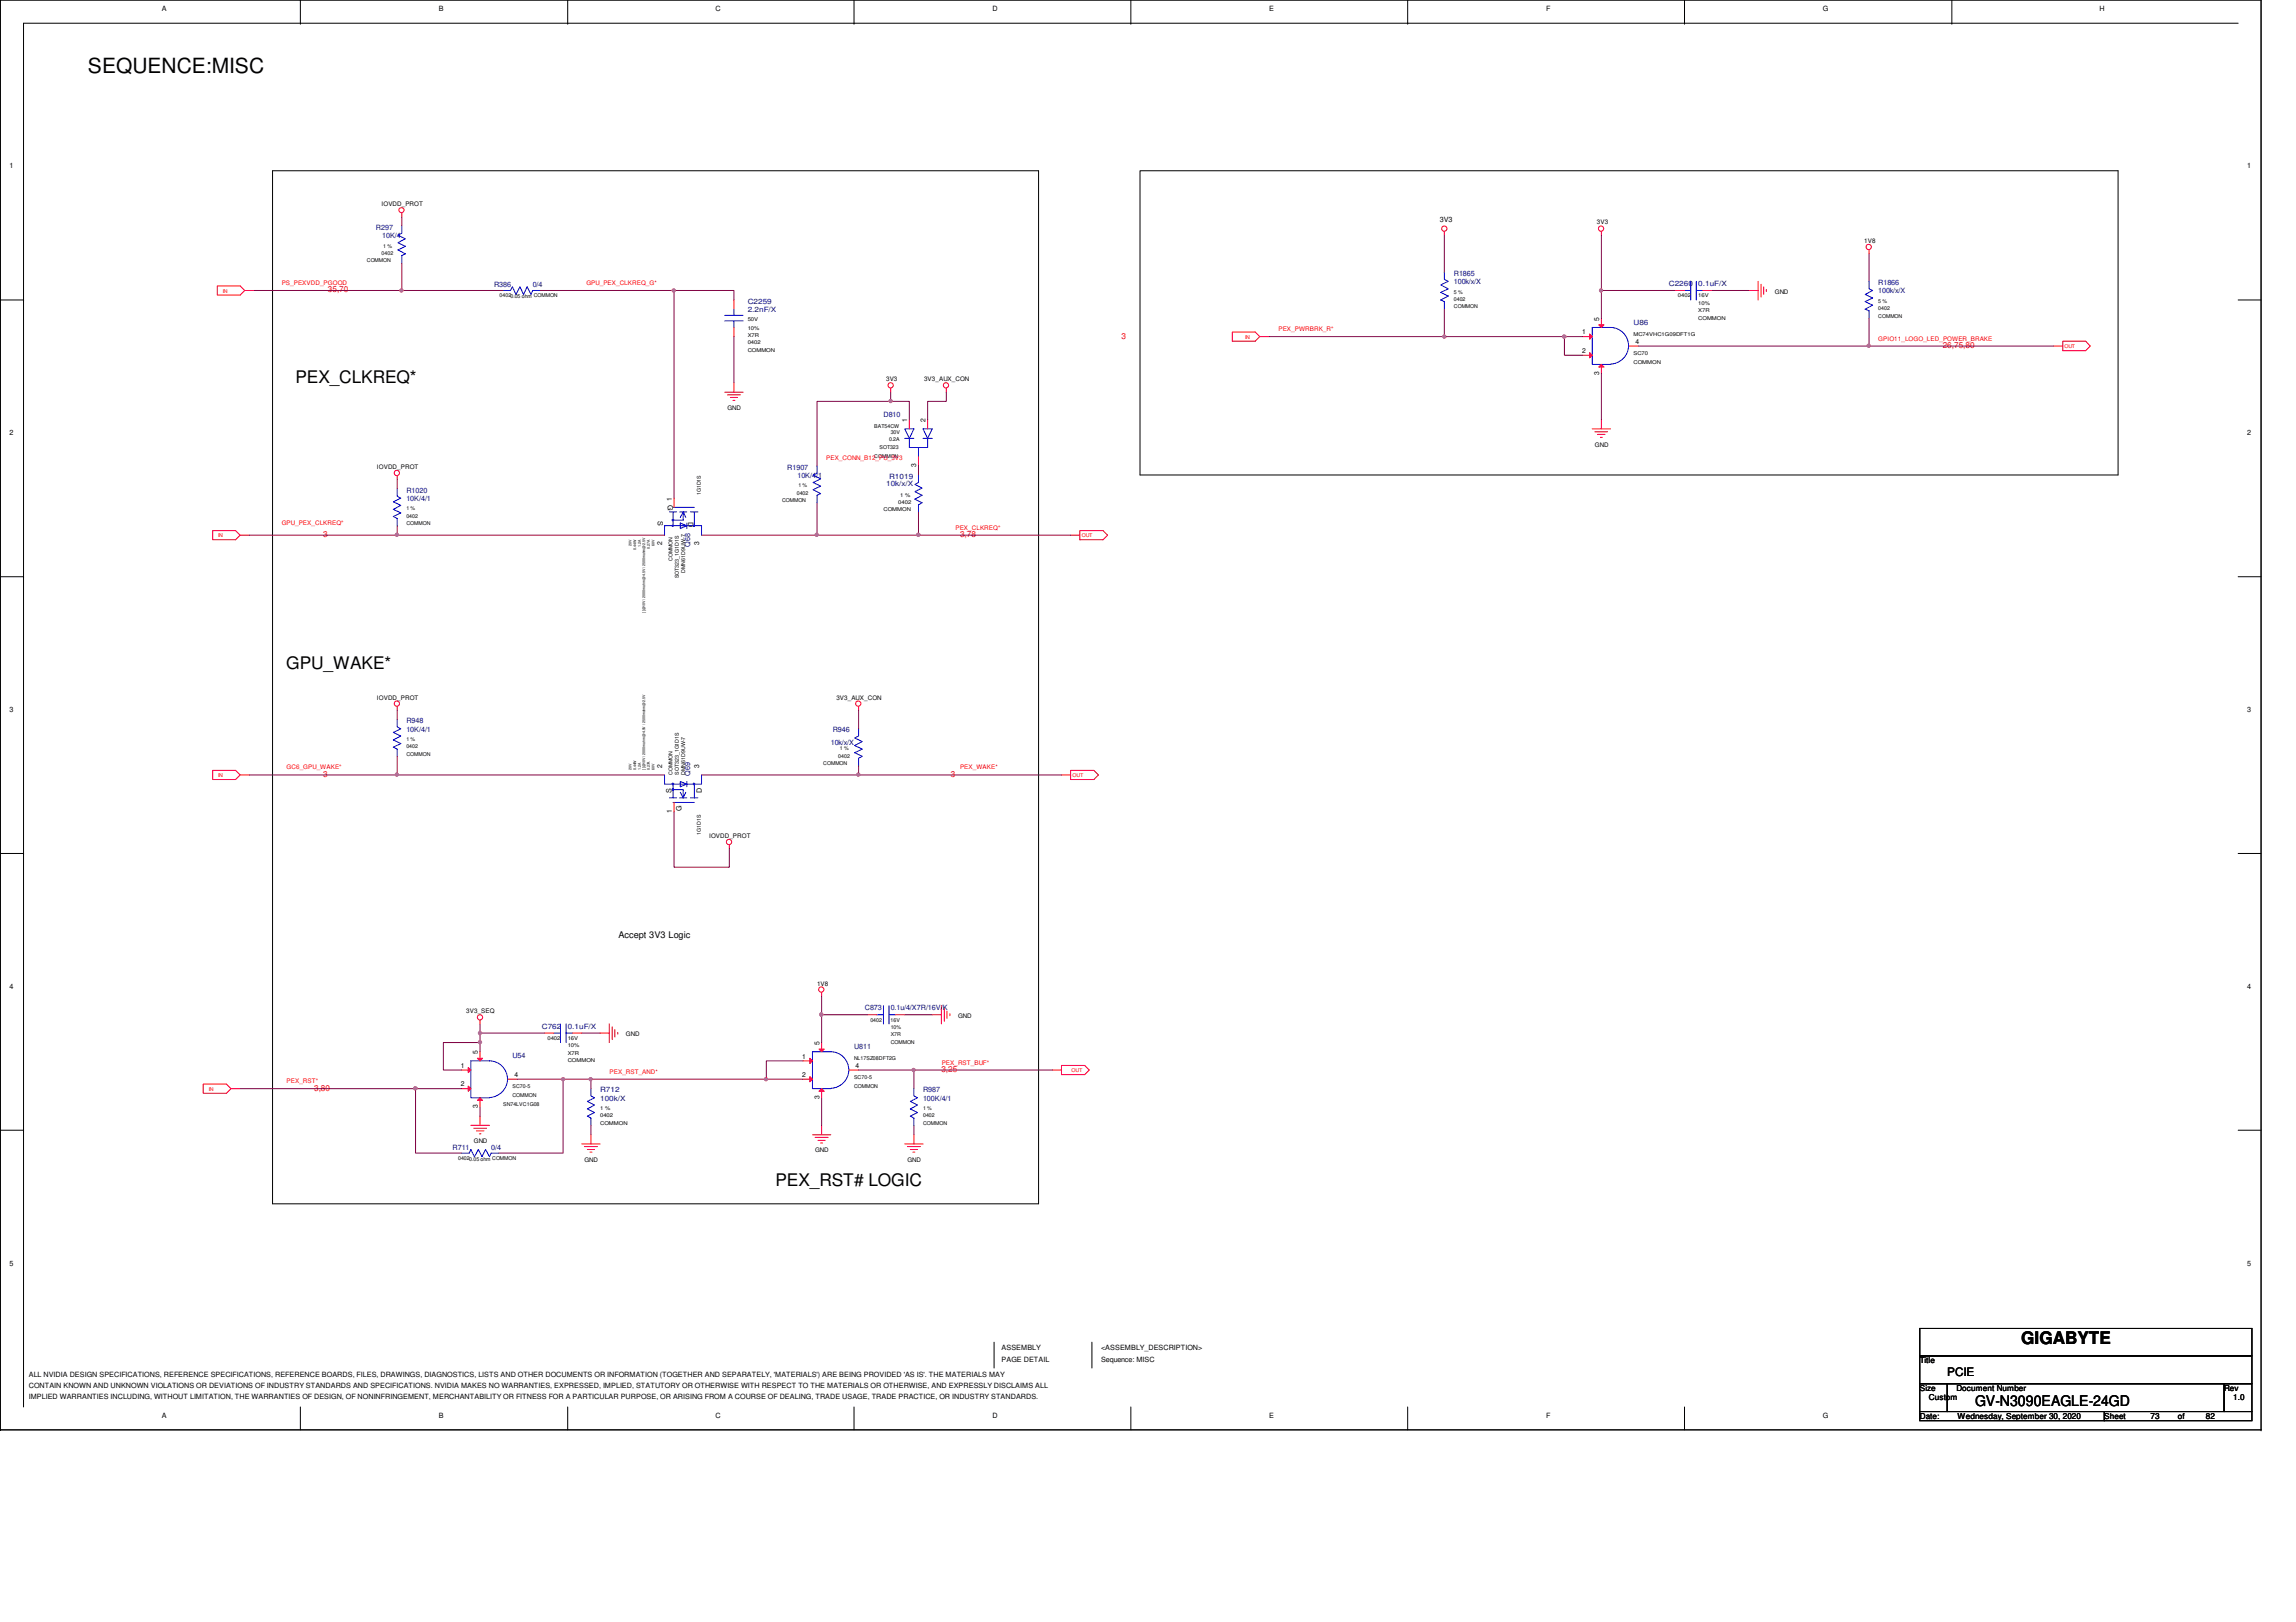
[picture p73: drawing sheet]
<svg xmlns="http://www.w3.org/2000/svg" width="297mm" height="210mm" viewBox="0 0 297 210" stroke-linecap="round" stroke-linejoin="round" font-family="sans-serif">
<defs><g id="words">
<text font-size="2.7" x="11.4" y="9.5">SEQUENCE:MISC</text>
<g font-size="2.2">
<text x="38.2" y="49.5">PEX_CLKREQ*</text>
<text x="37" y="86.6">GPU_WAKE*</text>
<text x="100.3" y="153.4">PEX_RST# LOGIC</text>
<text x="261.5" y="174">GIGABYTE</text>
</g>
<text font-size="1.9" x="255.5" y="181.9">GV-N3090EAGLE-24GD</text>
<text font-size="1.5" x="251.9" y="178.1">PCIE</text>
<text font-size="1.2" x="80" y="121.3">Accept 3V3 Logic</text>
<g font-size="1.1" fill="#f00">
<text x="42.4" y="37.8">35,70</text>
<text x="145.1" y="43.8">3</text>
<text x="251.3" y="45">26,75,80</text>
<text x="41.8" y="69.5">3</text>
<text x="124.2" y="69.5">3,78</text>
<text x="41.8" y="100.5">3</text>
<text x="123" y="100.5">3</text>
<text x="40.6" y="141.1">3,80</text>
<text x="121.8" y="138.7">3,25</text>
</g>
<g font-size="1.1">
<text x="248.4" y="176.4">Title</text>
<text x="248.4" y="180">Size</text>
<text x="248.4" y="183.6">Date:</text>
<text x="249.6" y="181.2">Custom</text>
<text x="253.1" y="180">Document Number</text>
<text x="253.2" y="183.6">Wednesday, September 30, 2020</text>
<text x="272.2" y="183.6">Sheet</text>
<text x="278.2" y="183.6">73</text>
<text x="281.8" y="183.6">of</text>
<text x="285.4" y="183.6">82</text>
<text x="287.7" y="180">Rev</text>
<text x="288.9" y="181.2">1.0</text>
</g>
<g font-size=".9">
<text x="21" y="1.4">A</text>
<text x="56.8" y="1.4">B</text>
<text x="92.6" y="1.4">C</text>
<text x="128.4" y="1.4">D</text>
<text x="164.2" y="1.4">E</text>
<text x="200" y="1.4">F</text>
<text x="235.8" y="1.4">G</text>
<text x="271.6" y="1.4">H</text>
<text x="1.2" y="21.8">1</text>
<text x="290.7" y="21.8">1</text>
<text x="186.3" y="28.8">3V3</text>
<text x="206.9" y="41.5" transform="rotate(-90 206.9 41.5)">5</text>
<text x="204.7" y="43.3">1</text>
<text x="204.7" y="45.7">2</text>
<text x="211.6" y="44.5">4</text>
<text x="206.9" y="48.5" transform="rotate(-90 206.9 48.5)">3</text>
<text x="1.2" y="56.3">2</text>
<text x="117.3" y="54.7" transform="rotate(-90 117.3 54.7)">1</text>
<text x="119.7" y="54.7" transform="rotate(-90 119.7 54.7)">2</text>
<text x="290.7" y="56.3">2</text>
<text x="86.4" y="65.3" transform="rotate(90 86.4 65.3)">G</text>
<text x="86.9" y="64.8" transform="rotate(-90 86.9 64.8)">1</text>
<text x="118.5" y="60.4" transform="rotate(-90 118.5 60.4)">3</text>
<text x="85.1" y="67.4" transform="rotate(90 85.1 67.4)">S</text>
<text x="85.7" y="70.6" transform="rotate(-90 85.7 70.6)">2</text>
<text x="89" y="67.6" transform="rotate(90 89 67.6)">D</text>
<text x="90.5" y="70.6" transform="rotate(-90 90.5 70.6)">3</text>
<text x="1.2" y="92.2">3</text>
<text x="290.7" y="92.2">3</text>
<text x="85.7" y="99.4" transform="rotate(-90 85.7 99.4)">2</text>
<text x="90.5" y="99.4" transform="rotate(-90 90.5 99.4)">3</text>
<text x="86.9" y="102.7" transform="rotate(-90 86.9 102.7)">S</text>
<text x="86.9" y="105.2" transform="rotate(-90 86.9 105.2)">1</text>
<text x="88.2" y="104.9" transform="rotate(-90 88.2 104.9)">G</text>
<text x="90.8" y="102.7" transform="rotate(-90 90.8 102.7)">D</text>
<text x="1.2" y="128">4</text>
<text x="290.7" y="128">4</text>
<text x="61.8" y="136.4" transform="rotate(-90 61.8 136.4)">5</text>
<text x="103.8" y="137">1</text>
<text x="106" y="135.3" transform="rotate(-90 106 135.3)">5</text>
<text x="59.6" y="138.2">1</text>
<text x="59.6" y="140.6">2</text>
<text x="61.8" y="143.4" transform="rotate(-90 61.8 143.4)">3</text>
<text x="66.5" y="139.4">4</text>
<text x="103.8" y="139.4">2</text>
<text x="106" y="142.2" transform="rotate(-90 106 142.2)">3</text>
<text x="110.7" y="138.2">4</text>
<text x="1.2" y="163.8">5</text>
<text x="290.7" y="163.8">5</text>
<text x="3.7" y="179.6">CONTAIN KNOWN AND UNKNOWN VIOLATIONS OR DEVIATIONS OF INDUSTRY STANDARDS AND SPECIFICATIONS. NVIDIA MAKES NO WARRANTIES, EXPRESSED, IMPLIED, STATUTORY OR OTHERWISE WITH RESPECT TO THE MATERIALS OR OTHERWISE, AND EXPRESSLY DISCLAIMS ALL</text>
<text x="3.7" y="178.1">ALL NVIDIA DESIGN SPECIFICATIONS, REFERENCE SPECIFICATIONS, REFERENCE BOARDS, FILES, DRAWINGS, DIAGNOSTICS, LISTS AND OTHER DOCUMENTS OR INFORMATION (TOGETHER AND SEPARATELY, 'MATERIALS') ARE BEING PROVIDED 'AS IS'. THE MATERIALS MAY</text>
<text x="129.6" y="176.3">PAGE DETAIL</text>
<text x="129.6" y="174.7">ASSEMBLY</text>
<text x="142.4" y="174.7">&lt;ASSEMBLY_DESCRIPTION&gt;</text>
<text x="142.4" y="176.2">Sequence: MISC</text>
<text x="3.7" y="181.1">IMPLIED WARRANTIES INCLUDING, WITHOUT LIMITATION, THE WARRANTIES OF DESIGN, OF NONINFRINGEMENT, MERCHANTABILITY OR FITNESS FOR A PARTICULAR PURPOSE, OR ARISING FROM A COURSE OF DEALING, TRADE USAGE, TRADE PRACTICE, OR INDUSTRY STANDARDS.</text>
<text x="21" y="183.5">A</text>
<text x="56.8" y="183.5">B</text>
<text x="92.6" y="183.5">C</text>
<text x="128.4" y="183.5">D</text>
<text x="164.2" y="183.5">E</text>
<text x="200" y="183.5">F</text>
<text x="235.8" y="183.5">G</text>
</g>
<g font-size=".9" fill="#00007f">
<text x="48.6" y="29.7">R297</text>
<text x="49.4" y="30.8">10K/4</text>
<text x="188.1" y="35.7">R1865</text>
<text x="63.9" y="37.1">R386</text>
<text x="68.9" y="37.1">0/4</text>
<text x="96.7" y="39.3">C2259</text>
<text x="96.7" y="40.3">2.2nF/X</text>
<text x="188.1" y="36.8">100k/x/X</text>
<text x="215.9" y="37">C2260</text>
<text x="219.7" y="37">0.1uF/X</text>
<text x="243" y="36.9">R1866</text>
<text x="243" y="38">100k/x/X</text>
<text x="211.3" y="42">U86</text>
<text x="114.3" y="54">D810</text>
<text x="52.6" y="63.8">R1020</text>
<text x="52.6" y="64.9">10K/4/1</text>
<text x="101.9" y="60.8">R1907</text>
<text x="103.2" y="61.8">10K/4/1</text>
<text x="114.6" y="62.9">10k/x/X</text>
<text x="115" y="62">R1019</text>
<text x="89.3" y="70.8" transform="rotate(-90 89.3 70.8)">Q68</text>
<text x="52.6" y="93.6">R948</text>
<text x="52.6" y="94.7">10K/4/1</text>
<text x="107.7" y="94.8">R946</text>
<text x="89.3" y="100.4" transform="rotate(-90 89.3 100.4)">Q69</text>
<text x="107.5" y="96.4">10k/x/X</text>
<text x="111.9" y="130.7">C873</text>
<text x="115.2" y="130.7">0.1u/4/X7R/16V/K</text>
<text x="66.3" y="136.9">U54</text>
<text x="70.1" y="133.1">C762</text>
<text x="73.4" y="133.1">0.1uF/X</text>
<text x="110.5" y="135.8">U811</text>
<text x="77.6" y="141.4">R712</text>
<text x="77.6" y="142.5">100k/X</text>
<text x="119.4" y="141.4">R987</text>
<text x="119.4" y="142.5">100K/4/1</text>
<text x="58.5" y="148.8">R711</text>
<text x="63.5" y="148.8">0/4</text>
</g>
<g font-size=".8">
<text x="49.4" y="26.7">IOVDD_PROT</text>
<text x="206.6" y="29">3V3</text>
<text x="241.2" y="31.5">1V8</text>
<text x="229.6" y="38">GND</text>
<text x="94.1" y="53">GND</text>
<text x="114.6" y="49.4">3V3</text>
<text x="119.5" y="49.4">3V3_AUX_CON</text>
<text x="206.3" y="57.8">GND</text>
<text x="48.8" y="60.7">IOVDD_PROT</text>
<text x="48.8" y="90.6">IOVDD_PROT</text>
<text x="108.2" y="90.6">3V3_AUX_CON</text>
<text x="91.7" y="108.5">IOVDD_PROT</text>
<text x="60.3" y="131.1">3V3_SEQ</text>
<text x="105.7" y="127.6">1V8</text>
<text x="123.9" y="131.7">GND</text>
<text x="81" y="134.1">GND</text>
<text x="61.3" y="148">GND</text>
<text x="105.4" y="149.1">GND</text>
<text x="75.6" y="150.3">GND</text>
<text x="117.4" y="150.3">GND</text>
</g>
<g font-size=".8" fill="#f00">
<text x="36.4" y="36.9">PS_PEXVDD_PGOOD</text>
<text x="75.9" y="36.9">GPU_PEX_CLKREQ_G*</text>
<text x="165.4" y="42.9">PEX_PWRBRK_R*</text>
<text x="243" y="44.1">GPIO11_LOGO_LED_POWER_BRAKE</text>
<text x="106.9" y="59.6">PEX_CONN_B12_PU_3V3</text>
<text x="36.4" y="67.9">GPU_PEX_CLKREQ*</text>
<text x="123.6" y="68.5">PEX_CLKREQ*</text>
<text x="37.1" y="99.6">GC6_GPU_WAKE*</text>
<text x="124.2" y="99.6">PEX_WAKE*</text>
<text x="121.8" y="137.8">PEX_RST_BUF*</text>
<text x="37.1" y="140.2">PEX_RST*</text>
<text x="78.9" y="139">PEX_RST_AND*</text>
</g>
<g font-size=".7">
<text x="47.5" y="34">COMMON</text>
<text x="49.4" y="33">0402</text>
<text x="49.6" y="32">1 %</text>
<text x="64.6" y="38.5">04020.05 ohm COMMON</text>
<text x="96.7" y="41.6">50V</text>
<text x="188.1" y="38.9">0402</text>
<text x="188.1" y="39.9">COMMON</text>
<text x="188.1" y="38">5 %</text>
<text x="217.1" y="38.5">0402</text>
<text x="219.7" y="39.5">10%</text>
<text x="219.7" y="40.4">X7R</text>
<text x="219.7" y="38.5">16V</text>
<text x="219.7" y="41.4">COMMON</text>
<text x="243" y="39.2">5 %</text>
<text x="243" y="41.1">COMMON</text>
<text x="243" y="40.1">0402</text>
<text x="96.7" y="42.7">10%</text>
<text x="96.7" y="45.5">COMMON</text>
<text x="96.7" y="44.6">0402</text>
<text x="96.7" y="43.6">X7R</text>
<text x="211.3" y="43.5">MC74VHC1G09DFT1G</text>
<text x="211.3" y="47.1">COMMON</text>
<text x="211.3" y="45.9">SC70</text>
<text x="113.1" y="55.4">BAT54CW</text>
<text x="113.1" y="59.3">COMMON</text>
<text x="113.8" y="58.2">SOT323</text>
<text x="115" y="57.1">0.2A</text>
<text x="115.2" y="56.1">30V</text>
<text x="90.7" y="64.1" transform="rotate(-90 90.7 64.1)">1G1D1S</text>
<text x="101.2" y="65">COMMON</text>
<text x="103.1" y="64">0402</text>
<text x="103.3" y="63.1">1 %</text>
<text x="116.2" y="65.2">0402</text>
<text x="116.5" y="64.3">1 %</text>
<text x="52.6" y="66">1 %</text>
<text x="52.6" y="67.9">COMMON</text>
<text x="52.6" y="67">0402</text>
<text x="114.3" y="66.2">COMMON</text>
<text x="87" y="72.6" transform="rotate(-90 87 72.6)">COMMON</text>
<text x="87.8" y="74.8" transform="rotate(-90 87.8 74.8)">SOT323_1G1D1S</text>
<text x="88.6" y="74.1" transform="rotate(-90 88.6 74.1)">DMN61D9UW-7</text>
<text x="52.6" y="95.9">1 %</text>
<text x="52.6" y="96.9">0402</text>
<text x="52.6" y="97.8">COMMON</text>
<text x="87" y="100.3" transform="rotate(-90 87 100.3)">COMMON</text>
<text x="87.8" y="100.3" transform="rotate(-90 87.8 100.3)">SOT323_1G1D1S</text>
<text x="88.6" y="100.3" transform="rotate(-90 88.6 100.3)">DMN61D9UW-7</text>
<text x="106.5" y="99">COMMON</text>
<text x="108.5" y="98">0402</text>
<text x="108.7" y="97.1">1 %</text>
<text x="90.7" y="108" transform="rotate(-90 90.7 108)">1G1D1S</text>
<text x="70.8" y="134.6">0402</text>
<text x="73.4" y="136.5">X7R</text>
<text x="73.4" y="137.5">COMMON</text>
<text x="73.4" y="135.6">10%</text>
<text x="73.4" y="134.6">16V</text>
<text x="110.5" y="137.2">NL17SZ08DFT2G</text>
<text x="112.6" y="132.2">0402</text>
<text x="115.2" y="132.2">16V</text>
<text x="115.2" y="134.1">X7R</text>
<text x="115.2" y="135">COMMON</text>
<text x="115.2" y="133.1">10%</text>
<text x="65.1" y="143.2">SN74LVC1G08</text>
<text x="66.3" y="142">COMMON</text>
<text x="66.3" y="140.8">SC70-5</text>
<text x="77.6" y="143.6">1 %</text>
<text x="110.5" y="139.6">SC70-5</text>
<text x="110.5" y="140.8">COMMON</text>
<text x="119.4" y="143.6">1 %</text>
<text x="77.6" y="144.6">0402</text>
<text x="77.6" y="145.5">COMMON</text>
<text x="119.4" y="145.5">COMMON</text>
<text x="119.4" y="144.6">0402</text>
<text x="59.3" y="150.1">04020.05 ohm COMMON</text>
</g>
<g font-size=".7" fill="#f00">
<text x="28.8" y="37.9">IN</text>
<text x="161.1" y="43.9">IN</text>
<text x="267.1" y="45">OUT</text>
<text x="28.2" y="69.5">IN</text>
<text x="140" y="69.5">OUT</text>
<text x="28.2" y="100.5">IN</text>
<text x="138.8" y="100.5">OUT</text>
<text x="27" y="141.1">IN</text>
<text x="138.6" y="138.8">OUT</text>
</g>
<g font-size=".5">
<text x="81.7" y="70.7" transform="rotate(-90 81.7 70.7)">20V</text>
<text x="82.3" y="71.2" transform="rotate(-90 82.3 71.2)">0.44W</text>
<text x="82.9" y="70.8" transform="rotate(-90 82.9 70.8)">1.2A</text>
<text x="84.1" y="71" transform="rotate(-90 84.1 71)">0.27A</text>
<text x="84.7" y="70.7" transform="rotate(-90 84.7 70.7)">60V</text>
<text x="83.5" y="79.4" transform="rotate(-90 83.5 79.4)">[ ]@10V / 2000mohm@4.5V / 2500mohm@2.5V</text>
<text x="81.7" y="99.7" transform="rotate(-90 81.7 99.7)">20V</text>
<text x="82.3" y="99.7" transform="rotate(-90 82.3 99.7)">0.44W</text>
<text x="82.9" y="99.7" transform="rotate(-90 82.9 99.7)">1.2A</text>
<text x="83.5" y="99.7" transform="rotate(-90 83.5 99.7)">[ ]@10V / 2000mohm@4.5V / 2500mohm@2.5V</text>
<text x="84.1" y="99.7" transform="rotate(-90 84.1 99.7)">0.27A</text>
<text x="84.7" y="99.7" transform="rotate(-90 84.7 99.7)">60V</text>
</g>
</g></defs>
<g fill="none" stroke="#000" stroke-width=".13">
<path d="M0 0v185M0 0h292.5v185M0 0h.1M38.9 0v3M38.9 3h.1M73.4 3h.1M73.4 0v3M110.5 0v3M110.5 3h.1M146.3 3h.1M146.3 0v3M182.1 3h.1"/>
<path d="M182.1 0v3M217.9 3h.1M217.9 0v3M252.5 0v3M252.5 3h.1M289.6 3h-286.6v179.1M0 38.8h3M3 38.8h.1M35.3 22.1h99.1v133.7h-99.1zM147.5 22.1h126.5v39.4h-126.5zM289.6 38.8h2.9M0 74.6h3"/>
<path d="M3 74.6h.1M289.6 74.6h2.9M0 110.4h3M3 110.4h.1M289.6 110.4h2.9M0 146.3h3M3 146.3h.1M289.6 146.3h2.9M128.6 173.7v3.3M141.3 173.7v3.3M248.4 171.9h42.9v3.6h-42.9zM248.4 175.5h42.9v3.6h-42.9z"/>
<path d="M248.4 179.1h3.5v3.6h-3.5zM251.9 179.1h35.8v3.6h-35.8zM287.7 179.1h3.6v3.6h-3.6zM0 185h292.5M0 185h.1M38.9 182.1v2.9M73.4 182.1v2.9M110.5 182.1v2.9M146.3 182.1v2.9M182.1 182.1v2.9M217.9 182.1v2.9M248.4 182.7h23.8v1.2h-23.8z"/>
<path d="M272.2 182.7h19.1v1.2h-19.1zM292.5 185h.1"/>
</g>
<g fill="none" stroke="#f00" stroke-width=".13">
<path d="M31.7 37.6l-.6-.6h-3v1.2h3l.6-.6h1.2M52 27.6v.5M95 38.8v1.2M186.9 30v.4M207.2 30v.4M226.3 37.6h1.2M227.5 36.4v2.4M227.8 36.8v1.6M228.2 37.1v1M228.5 37.5v.2M241.8 32.3v.6M93.8 50.8h2.3"/>
<path d="M94.1 51.1h1.7M94.5 51.4h.9M94.8 51.8h.3M95 49.5v1.3M95 42.4v1.2M115.2 50.2v.6M122.4 50.2v.6M159.4 43h3l.6 .6-.6 .6h-3zM163 43.6h1.2M206 55.5h2.4M206.3 55.9h1.7M206.7 56.2h.9"/>
<path d="M207 56.6h.3M207.2 54.3v1.2M265.7 44.8h1.2M266.9 44.2h2.9l.6 .6-.6 .6h-2.9zM32.3 69.3h-1.2l-.6 .5h-3v-1.1h3l.6 .6M51.4 61.6v.5M86 69.3h.1M87.2 64.5v1.2M90.8 69.3h.1M105.7 60.3h.1M105.7 65.1h.1M138.5 69.3h1.2"/>
<path d="M139.7 68.7h3l.6 .6-.6 .5h-3zM51.4 91.4v.5M111.1 91.4v.5M138.5 99.7h3l.6 .6-.6 .6h-3zM32.3 100.3h-1.2l-.6 .6h-3v-1.2h3l.6 .6M94.4 109.3v.5M137.3 100.3h1.2M62.1 132v.5M77.6 133.7h1.2M78.8 132.5v2.4M79.2 132.9v1.6M79.5 133.2v1"/>
<path d="M79.9 133.6v.2M106.3 128.4v.5M120.6 131.3h1.2M121.8 130.1v2.4M122.2 130.5v1.7M122.5 130.9v.9M122.9 131.2v.2M136.1 138.5h1.2M137.3 137.9h3l.6 .6-.6 .6h-3zM29.9 140.9l-.6-.6h-3v1.2h3l.6-.6h1.2M60.9 145.6h2.4M61.3 146h1.6"/>
<path d="M61.6 146.3h1M62 146.7h.2M62.1 144.4v1.2M75.3 148h2.3M75.6 148.4h1.7M76 148.8h.9M76.3 149.1h.3M76.5 146.9v1.1M105.1 146.9h2.4M105.4 147.2h1.7M105.8 147.6h1M106.2 147.9h.2"/>
<path d="M106.3 145.6v1.3M117 148h2.4M117.4 148.4h1.7M117.8 148.8h.9M118.1 149.1h.3M118.2 146.9v1.1"/>
<circle cx="51.9" cy="27.2" r=".33"/>
<circle cx="186.9" cy="29.6" r=".34"/>
<circle cx="207.1" cy="29.6" r=".34"/>
<circle cx="241.8" cy="32" r=".34"/>
<circle cx="115.2" cy="49.9" r=".34"/>
<circle cx="122.4" cy="49.9" r=".34"/>
<circle cx="51.3" cy="61.2" r=".34"/>
<circle cx="51.3" cy="91.1" r=".34"/>
<circle cx="111" cy="91.1" r=".34"/>
<circle cx="94.3" cy="109" r=".34"/>
<circle cx="62.1" cy="131.7" r=".34"/>
<circle cx="106.2" cy="128.1" r=".34"/>
</g>
<g fill="none" stroke="#00f" stroke-width=".13">
<path d="M93.8 40.8h2.3M93.8 41.5h2.3M95 41.5v.9M95 40v.8M86 69.3v-1.3h4.8v1.3M86.6 66.3h.9M87 67.2l.2 .1-.2 .1zM87 68h.2l-.2 .1zM87.1 66.3v1.7M87.1 65.7h2.7M87.2 65.7h.1M87.9 66.3h1"/>
<path d="M88 67.7l.9 .3-.9 .4zM88.4 66.3l.3 .7M88.4 66.3l-.4 .7M88.4 66.3v1h-1.3M88.9 67.7v.7M89.3 66.3h1M89.7 68h.1v.1h-.1zM89.8 66.3v1.7M105.7 60.3v1l-.5 .2 1 .5-1 .4 1 .5-1 .5 1 .5-.5 .2v1M105.1 139.7h.1M105.1 137.3h.1M106.3 136.1h.1"/>
<path d="M109.9 138.5h.1M106.3 140.9h.1M107.5 140.8a2.37 2.37 0 0 0 2.3-2.3 2.37 2.37 0 0 0-2.3-2.4h-2.4v4.8h2.4"/>
</g>
<path d="M104.8 136.9l.3 .4-.3 .3z" fill="#f00"/>
<path d="M103.9 137.3h1.2M104.8 136.9l.3 .4-.3 .3z" fill="none" stroke="#f00" stroke-width=".13"/>
<path d="M104.8 139.3l.3 .4-.3 .3z" fill="#f00"/>
<path d="M103.9 139.7h1.2M104.8 139.3l.3 .4-.3 .3z" fill="none" stroke="#f00" stroke-width=".13"/>
<path d="M106 141.2l.3-.3 .3 .3z" fill="#f00"/>
<path d="M109.9 138.5h1.2M106 141.2l.3-.3 .3 .3zM106.3 140.9v1.2" fill="none" stroke="#f00" stroke-width=".13"/>
<path d="M106 135.8h.6l-.3 .3z" fill="#f00"/>
<g fill="none" stroke="#f00" stroke-width=".13">
<path d="M186.9 35.2h.1M117.6 54.3v1.2M118.8 59.1v1.2M120 54.3v1.2M186.9 40h.1M118.8 61.5h.1M118.8 66.3h.1M111.1 94.3h.1M111.1 99.1h.1M106 135.8h.6l-.3 .3zM106.3 134.9v1.2M112.3 131.3h1.1"/>
<path d="M115.8 131.3h1.2M118.2 140.9h.1M118.2 145.6h.1"/>
</g>
<g fill="none" stroke="#00f" stroke-width=".13">
<path d="M186.9 35.2v1l.5 .2-1 .5 1 .5-1 .4 1 .5-1 .5 .5 .2v1M117 56.7h1.2M117 55.5h1.2l-.6 1.2zM117.6 55.5h.1M118.8 57.9v1.2M119.4 56.7h1.2M119.4 55.5h1.2l-.6 1.2zM120 55.5h.1M120 56.7v1.2h-2.4v-1.2M206 46h.1M206 43.6h.1M207.2 42.4h.1"/>
<path d="M207.2 47.2h.1M208.4 47.1a2.37 2.37 0 0 0 2.3-2.4 2.37 2.37 0 0 0-2.3-2.3h-2.4v4.8h2.4M210.7 44.8h.1M118.8 61.5v.9l-.4 .3 .9 .5-.9 .4 .9 .5-.9 .5 .9 .5-.5 .2v1M111.1 94.3v.9l-.5 .3 .9 .5-.9 .5 .9 .4-.9 .5 .9 .5-.4 .2v1M113.4 131.3h.9M114.3 130.1v2.4M115 131.3h.8M115 130.1v2.4M118.2 140.9v.9l.5 .3-.9 .4 .9 .5-.9 .5 .9 .5-.9 .4 .4 .3v.9"/>
</g>
<path d="M205.7 43.2l.3 .4-.3 .3z" fill="#f00"/>
<path d="M204.8 43.6h1.2M205.7 43.2l.3 .4-.3 .3z" fill="none" stroke="#f00" stroke-width=".13"/>
<path d="M205.7 45.6l.3 .4-.3 .3z" fill="#f00"/>
<path d="M204.8 46h1.2M205.7 45.6l.3 .4-.3 .3z" fill="none" stroke="#f00" stroke-width=".13"/>
<path d="M206.8 47.5l.4-.3 .3 .3z" fill="#f00"/>
<path d="M206.8 47.5l.4-.3 .3 .3zM207.2 47.2v1.1M210.7 44.8h1.3" fill="none" stroke="#f00" stroke-width=".13"/>
<path d="M206.8 42h.7l-.3 .4z" fill="#f00"/>
<g fill="none" stroke="#f00" stroke-width=".13">
<path d="M52 29.3h.1M52 34h.1M216.7 37.6h1.2M220.3 37.6h1.2M241.8 36.4h.1M206.8 42h.7l-.3 .4zM207.2 41.2v1.2M241.8 41.2h.1M51.4 63.3h.1M51.4 68h.1M51.4 93.1h.1M51.4 97.9h.1"/>
<path d="M59.7 149.2h.1M64.5 149.2h.1"/>
</g>
<g fill="none" stroke="#00f" stroke-width=".13">
<path d="M52 29.3v.9l-.5 .2 .9 .5-.9 .5 .9 .5-.9 .4 .9 .6-.4 .2v.9M217.9 37.6h.8M218.7 36.4v2.4M219.5 37.6h.8M219.5 36.4v2.4M241.8 36.4v1l.5 .2-1 .5 1 .5-1 .4 1 .5-1 .5 .5 .2v1M51.4 63.3v.9l.5 .3-1 .4 1 .5-1 .5 1 .5-1 .4 .5 .3v.9M51.4 93.1v1l.5 .2-1 .5 1 .5-1 .5 1 .4-1 .5 .5 .2v1M60.9 138.5h.1M62.1 137.3h.1M65.7 139.7h.1M59.7 149.2h1l.2-.4 .5 .9 .5-.9 .5 .9 .4-.9 .5 .9 .2-.5h1"/>
<path d="M60.9 140.9h.1M62.1 142.1h.1M63.3 142a2.37 2.37 0 0 0 2.4-2.3 2.37 2.37 0 0 0-2.4-2.4h-2.4v4.8h2.4"/>
</g>
<path d="M60.6 138.1l.3 .4-.3 .3z" fill="#f00"/>
<path d="M59.7 138.5h1.2M60.6 138.1l.3 .4-.3 .3z" fill="none" stroke="#f00" stroke-width=".13"/>
<path d="M60.6 140.5l.3 .4-.3 .3z" fill="#f00"/>
<path d="M59.7 140.9h1.2M60.6 140.5l.3 .4-.3 .3z" fill="none" stroke="#f00" stroke-width=".13"/>
<path d="M61.8 142.4l.3-.3 .3 .3z" fill="#f00"/>
<path d="M65.7 139.7h1.2M61.8 142.4l.3-.3 .3 .3zM62.1 142.1v1.2" fill="none" stroke="#f00" stroke-width=".13"/>
<path d="M61.8 136.9h.6l-.3 .4z" fill="#f00"/>
<path d="M65.1 37.6h.1M69.9 37.6h.1M86 100.3h.1M87.2 103.8v1.3M90.8 100.3h.1M61.8 136.9h.6l-.3 .4zM62.1 136.1v1.2M70.5 133.7h1.2M74 133.7h1.3M76.5 140.9h.1M76.5 145.6h.1" fill="none" stroke="#f00" stroke-width=".13"/>
<g fill="none" stroke="#00f" stroke-width=".13">
<path d="M65.1 37.6h.9l.3-.5 .5 1 .5-1 .4 1 .5-1 .5 1 .2-.5h1M86 100.3v1.2h4.8v-1.2M86.6 103.3h.9M87 102.1h.1v.1h-.1zM87 101.4h.1v.1h-.1zM87.1 101.5v1.8M87.1 103.8h2.7M87.1 102.2h1.3v1.1M87.2 103.8h.1M87.9 103.3h1M88 101.1l.9 .4-.9 .3zM88 102.5l.4 .8"/>
<path d="M88.7 102.5l-.3 .8M88.9 101.1v.7M89.3 103.3h1M89.7 101.4h.2l-.1 .2zM89.8 101.5v1.8M71.7 133.7h.8M72.5 132.5v2.4M73.2 133.7h.8M73.2 132.5v2.4M76.5 140.9v.9l.4 .3-.9 .4 .9 .5-.9 .5 .9 .5-.9 .4 .5 .3v.9"/>
</g>
<path d="M106.3 128.9v6M106.3 131.3h6" fill="none" stroke="#7f0040" stroke-width=".13"/>
<path d="M106.1 131.1h.3l.1 .2-.1 .2h-.1h-.2z" fill-rule="evenodd" fill="#f0f"/>
<path d="M106.1 131.1h.3l.1 .2-.1 .2h-.1h-.2z" fill="none" stroke="#f0f" stroke-width=".13"/>
<path d="M241.8 32.9v3.5M115.2 51.9h-9.5v8.4" fill="none" stroke="#7f0040" stroke-width=".13"/>
<path d="M115.1 51.7h.3v.2v.1l-.2 .1-.1-.1z" fill-rule="evenodd" fill="#f0f"/>
<path d="M115.1 51.7h.3v.2v.1l-.2 .1-.1-.1z" fill="none" stroke="#f0f" stroke-width=".13"/>
<path d="M186.9 30.4v4.8M207.2 30.4v7.2M115.2 50.8v1.1h2.4v2.4" fill="none" stroke="#7f0040" stroke-width=".13"/>
<path d="M207 37.4h.3v.2v.1l-.2 .1-.1-.1z" fill-rule="evenodd" fill="#f0f"/>
<path d="M207 37.4h.3v.2v.1l-.2 .1-.1-.1z" fill="none" stroke="#f0f" stroke-width=".13"/>
<path d="M216.7 37.6h-9.5v3.6M122.4 50.8v1.1h-2.4v2.4M111.1 91.9v2.4M62.1 136.1v-1.2h-4.7v3.6h2.3" fill="none" stroke="#7f0040" stroke-width=".13"/>
<path d="M61.9 134.7h.3l.1 .2-.1 .1-.1 .1-.2-.1z" fill-rule="evenodd" fill="#f0f"/>
<path d="M61.9 134.7h.3l.1 .2-.1 .1-.1 .1-.2-.1z" fill="none" stroke="#f0f" stroke-width=".13"/>
<path d="M70.5 133.7h-8.4v1.2" fill="none" stroke="#7f0040" stroke-width=".13"/>
<path d="M61.9 133.5h.3l.1 .2-.1 .1-.1 .1-.2-.1z" fill-rule="evenodd" fill="#f0f"/>
<path d="M61.9 133.5h.3l.1 .2-.1 .1-.1 .1-.2-.1z" fill="none" stroke="#f0f" stroke-width=".13"/>
<path d="M32.3 100.3h53.7M62.1 132.5v1.2" fill="none" stroke="#7f0040" stroke-width=".13"/>
<path d="M51.2 100.1h.3l.1 .1-.1 .2-.2 .1-.1-.1z" fill-rule="evenodd" fill="#f0f"/>
<path d="M51.2 100.1h.3l.1 .1-.1 .2-.2 .1-.1-.1z" fill="none" stroke="#f0f" stroke-width=".13"/>
<path d="M221.5 37.6h4.8M95 43.6v5.9M207.2 48.3v6M212 44.8h29.8M51.4 97.9v2.4M75.3 133.7h2.3M117 131.3h3.6M62.1 143.3v1.1M76.5 145.6v1.3M106.3 142.1v3.5M118.2 145.6v1.3" fill="none" stroke="#7f0040" stroke-width=".13"/>
<path d="M241.6 44.6h.3l.1 .1-.1 .2-.1 .1-.2-.1z" fill-rule="evenodd" fill="#f0f"/>
<path d="M241.6 44.6h.3l.1 .1-.1 .2-.1 .1-.2-.1z" fill="none" stroke="#f0f" stroke-width=".13"/>
<path d="M241.8 41.2v3.6h23.9M32.3 69.3h19.1M51.4 68v1.3M51.4 69.3h34.6" fill="none" stroke="#7f0040" stroke-width=".13"/>
<path d="M51.2 69.1h.3l.1 .1-.1 .2h-.2h-.1z" fill-rule="evenodd" fill="#f0f"/>
<path d="M51.2 69.1h.3l.1 .1-.1 .2h-.2h-.1z" fill="none" stroke="#f0f" stroke-width=".13"/>
<path d="M69.9 37.6h17.3" fill="none" stroke="#7f0040" stroke-width=".13"/>
<path d="M87 37.4h.3l.1 .2-.1 .1-.1 .1-.2-.1z" fill-rule="evenodd" fill="#f0f"/>
<path d="M87 37.4h.3l.1 .2-.1 .1-.1 .1-.2-.1z" fill="none" stroke="#f0f" stroke-width=".13"/>
<path d="M52 28.1v1.2M95 38.8v-1.2h-7.8v26.9M51.4 62.1v1.2M105.7 65.1v4.2h-14.9M105.7 69.3h13.1M51.4 91.9v1.2M87.2 105.1v7.1h7.2v-2.4" fill="none" stroke="#7f0040" stroke-width=".13"/>
<path d="M105.5 69.1h.3l.1 .1-.1 .2h-.1h-.2z" fill-rule="evenodd" fill="#f0f"/>
<path d="M105.5 69.1h.3l.1 .1-.1 .2h-.1h-.2z" fill="none" stroke="#f0f" stroke-width=".13"/>
<path d="M118.6 69.1h.4v.1v.2h-.2h-.2z" fill-rule="evenodd" fill="#f0f"/>
<path d="M118.6 69.1h.4v.1v.2h-.2h-.2z" fill="none" stroke="#f0f" stroke-width=".13"/>
<path d="M164.2 43.6h22.7M118.8 66.3v3h19.7M118.8 60.3v1.2" fill="none" stroke="#7f0040" stroke-width=".13"/>
<path d="M186.7 43.4h.3l.1 .2-.1 .1-.1 .1-.2-.1z" fill-rule="evenodd" fill="#f0f"/>
<path d="M186.7 43.4h.3l.1 .2-.1 .1-.1 .1-.2-.1z" fill="none" stroke="#f0f" stroke-width=".13"/>
<path d="M186.9 40v3.6h15.5v2.4h2.4M202.4 43.6h2.4" fill="none" stroke="#7f0040" stroke-width=".13"/>
<path d="M202.2 43.4h.3l.1 .2-.1 .1-.2 .1-.1-.1z" fill-rule="evenodd" fill="#f0f"/>
<path d="M202.2 43.4h.3l.1 .2-.1 .1-.2 .1-.1-.1z" fill="none" stroke="#f0f" stroke-width=".13"/>
<path d="M31.1 140.9h22.7" fill="none" stroke="#7f0040" stroke-width=".13"/>
<path d="M53.6 140.7h.3l.1 .1-.1 .2-.2 .1-.1-.1z" fill-rule="evenodd" fill="#f0f"/>
<path d="M53.6 140.7h.3l.1 .1-.1 .2-.2 .1-.1-.1z" fill="none" stroke="#f0f" stroke-width=".13"/>
<path d="M66.9 139.7h6v9.5h-8.4M72.9 139.7h3.6M59.7 140.9h-5.9v8.3h5.9" fill="none" stroke="#7f0040" stroke-width=".13"/>
<path d="M72.7 139.5h.3l.1 .2-.1 .1-.1 .1-.2-.1z" fill-rule="evenodd" fill="#f0f"/>
<path d="M72.7 139.5h.3l.1 .2-.1 .1-.1 .1-.2-.1z" fill="none" stroke="#f0f" stroke-width=".13"/>
<path d="M76.3 139.5h.2l.1 .2-.1 .1-.1 .1-.1-.1z" fill-rule="evenodd" fill="#f0f"/>
<path d="M76.3 139.5h.2l.1 .2-.1 .1-.1 .1-.1-.1z" fill="none" stroke="#f0f" stroke-width=".13"/>
<path d="M99.1 139.7h-22.6v1.2" fill="none" stroke="#7f0040" stroke-width=".13"/>
<path d="M98.9 139.5h.3l.1 .2-.1 .1-.1 .1-.2-.1z" fill-rule="evenodd" fill="#f0f"/>
<path d="M98.9 139.5h.3l.1 .2-.1 .1-.1 .1-.2-.1z" fill="none" stroke="#f0f" stroke-width=".13"/>
<path d="M103.9 137.3h-4.8v2.4h4.8M111.1 138.5h7.1v2.4" fill="none" stroke="#7f0040" stroke-width=".13"/>
<path d="M118 138.3h.3l.1 .2-.1 .1-.1 .1-.2-.1z" fill-rule="evenodd" fill="#f0f"/>
<path d="M118 138.3h.3l.1 .2-.1 .1-.1 .1-.2-.1z" fill="none" stroke="#f0f" stroke-width=".13"/>
<path d="M90.8 100.3h20.3M118.2 138.5h17.9" fill="none" stroke="#7f0040" stroke-width=".13"/>
<path d="M110.9 100.1h.3v.1v.2l-.2 .1-.1-.1z" fill-rule="evenodd" fill="#f0f"/>
<path d="M110.9 100.1h.3v.1v.2l-.2 .1-.1-.1z" fill="none" stroke="#f0f" stroke-width=".13"/>
<path d="M32.9 37.6h19.1M111.1 99.1v1.2h26.2" fill="none" stroke="#7f0040" stroke-width=".13"/>
<path d="M51.8 37.4h.3l.1 .2-.1 .1-.2 .1-.1-.1z" fill-rule="evenodd" fill="#f0f"/>
<path d="M51.8 37.4h.3l.1 .2-.1 .1-.2 .1-.1-.1z" fill="none" stroke="#f0f" stroke-width=".13"/>
<path d="M52 34v3.6h13.1" fill="none" stroke="#7f0040" stroke-width=".13"/>
<path d="M106.1 131.1h.3l.1 .2-.1 .2h-.1h-.2z" fill-rule="evenodd" fill="#f0f"/>
<path d="M106.1 131.1h.3l.1 .2-.1 .2h-.1h-.2z" fill="none" stroke="#f0f" stroke-width=".13"/>
<path d="M115.1 51.7h.3v.2v.1l-.2 .1-.1-.1z" fill-rule="evenodd" fill="#f0f"/>
<path d="M115.1 51.7h.3v.2v.1l-.2 .1-.1-.1z" fill="none" stroke="#f0f" stroke-width=".13"/>
<path d="M207 37.4h.3v.2v.1l-.2 .1-.1-.1z" fill-rule="evenodd" fill="#f0f"/>
<path d="M207 37.4h.3v.2v.1l-.2 .1-.1-.1z" fill="none" stroke="#f0f" stroke-width=".13"/>
<path d="M61.9 134.7h.3l.1 .2-.1 .1-.1 .1-.2-.1z" fill-rule="evenodd" fill="#f0f"/>
<path d="M61.9 134.7h.3l.1 .2-.1 .1-.1 .1-.2-.1z" fill="none" stroke="#f0f" stroke-width=".13"/>
<path d="M61.9 133.5h.3l.1 .2-.1 .1-.1 .1-.2-.1z" fill-rule="evenodd" fill="#f0f"/>
<path d="M61.9 133.5h.3l.1 .2-.1 .1-.1 .1-.2-.1z" fill="none" stroke="#f0f" stroke-width=".13"/>
<path d="M51.2 100.1h.3l.1 .1-.1 .2-.2 .1-.1-.1z" fill-rule="evenodd" fill="#f0f"/>
<path d="M51.2 100.1h.3l.1 .1-.1 .2-.2 .1-.1-.1z" fill="none" stroke="#f0f" stroke-width=".13"/>
<path d="M241.6 44.6h.3l.1 .1-.1 .2-.1 .1-.2-.1z" fill-rule="evenodd" fill="#f0f"/>
<path d="M241.6 44.6h.3l.1 .1-.1 .2-.1 .1-.2-.1z" fill="none" stroke="#f0f" stroke-width=".13"/>
<path d="M51.2 69.1h.3l.1 .1-.1 .2h-.2h-.1z" fill-rule="evenodd" fill="#f0f"/>
<path d="M51.2 69.1h.3l.1 .1-.1 .2h-.2h-.1z" fill="none" stroke="#f0f" stroke-width=".13"/>
<path d="M87 37.4h.3l.1 .2-.1 .1-.1 .1-.2-.1z" fill-rule="evenodd" fill="#f0f"/>
<path d="M87 37.4h.3l.1 .2-.1 .1-.1 .1-.2-.1z" fill="none" stroke="#f0f" stroke-width=".13"/>
<path d="M105.5 69.1h.3l.1 .1-.1 .2h-.1h-.2z" fill-rule="evenodd" fill="#f0f"/>
<path d="M105.5 69.1h.3l.1 .1-.1 .2h-.1h-.2z" fill="none" stroke="#f0f" stroke-width=".13"/>
<path d="M118.6 69.1h.4v.1v.2h-.2h-.2z" fill-rule="evenodd" fill="#f0f"/>
<path d="M118.6 69.1h.4v.1v.2h-.2h-.2z" fill="none" stroke="#f0f" stroke-width=".13"/>
<path d="M186.7 43.4h.3l.1 .2-.1 .1-.1 .1-.2-.1z" fill-rule="evenodd" fill="#f0f"/>
<path d="M186.7 43.4h.3l.1 .2-.1 .1-.1 .1-.2-.1z" fill="none" stroke="#f0f" stroke-width=".13"/>
<path d="M202.2 43.4h.3l.1 .2-.1 .1-.2 .1-.1-.1z" fill-rule="evenodd" fill="#f0f"/>
<path d="M202.2 43.4h.3l.1 .2-.1 .1-.2 .1-.1-.1z" fill="none" stroke="#f0f" stroke-width=".13"/>
<path d="M53.6 140.7h.3l.1 .1-.1 .2-.2 .1-.1-.1z" fill-rule="evenodd" fill="#f0f"/>
<path d="M53.6 140.7h.3l.1 .1-.1 .2-.2 .1-.1-.1z" fill="none" stroke="#f0f" stroke-width=".13"/>
<path d="M72.7 139.5h.3l.1 .2-.1 .1-.1 .1-.2-.1z" fill-rule="evenodd" fill="#f0f"/>
<path d="M72.7 139.5h.3l.1 .2-.1 .1-.1 .1-.2-.1z" fill="none" stroke="#f0f" stroke-width=".13"/>
<path d="M76.3 139.5h.2l.1 .2-.1 .1-.1 .1-.1-.1z" fill-rule="evenodd" fill="#f0f"/>
<path d="M76.3 139.5h.2l.1 .2-.1 .1-.1 .1-.1-.1z" fill="none" stroke="#f0f" stroke-width=".13"/>
<path d="M98.9 139.5h.3l.1 .2-.1 .1-.1 .1-.2-.1z" fill-rule="evenodd" fill="#f0f"/>
<path d="M98.9 139.5h.3l.1 .2-.1 .1-.1 .1-.2-.1z" fill="none" stroke="#f0f" stroke-width=".13"/>
<path d="M118 138.3h.3l.1 .2-.1 .1-.1 .1-.2-.1z" fill-rule="evenodd" fill="#f0f"/>
<path d="M118 138.3h.3l.1 .2-.1 .1-.1 .1-.2-.1z" fill="none" stroke="#f0f" stroke-width=".13"/>
<path d="M110.9 100.1h.3v.1v.2l-.2 .1-.1-.1z" fill-rule="evenodd" fill="#f0f"/>
<path d="M110.9 100.1h.3v.1v.2l-.2 .1-.1-.1z" fill="none" stroke="#f0f" stroke-width=".13"/>
<path d="M51.8 37.4h.3l.1 .2-.1 .1-.2 .1-.1-.1z" fill-rule="evenodd" fill="#f0f"/>
<path d="M51.8 37.4h.3l.1 .2-.1 .1-.2 .1-.1-.1z" fill="none" stroke="#f0f" stroke-width=".13"/>
<use href="#words"/>
</svg>
